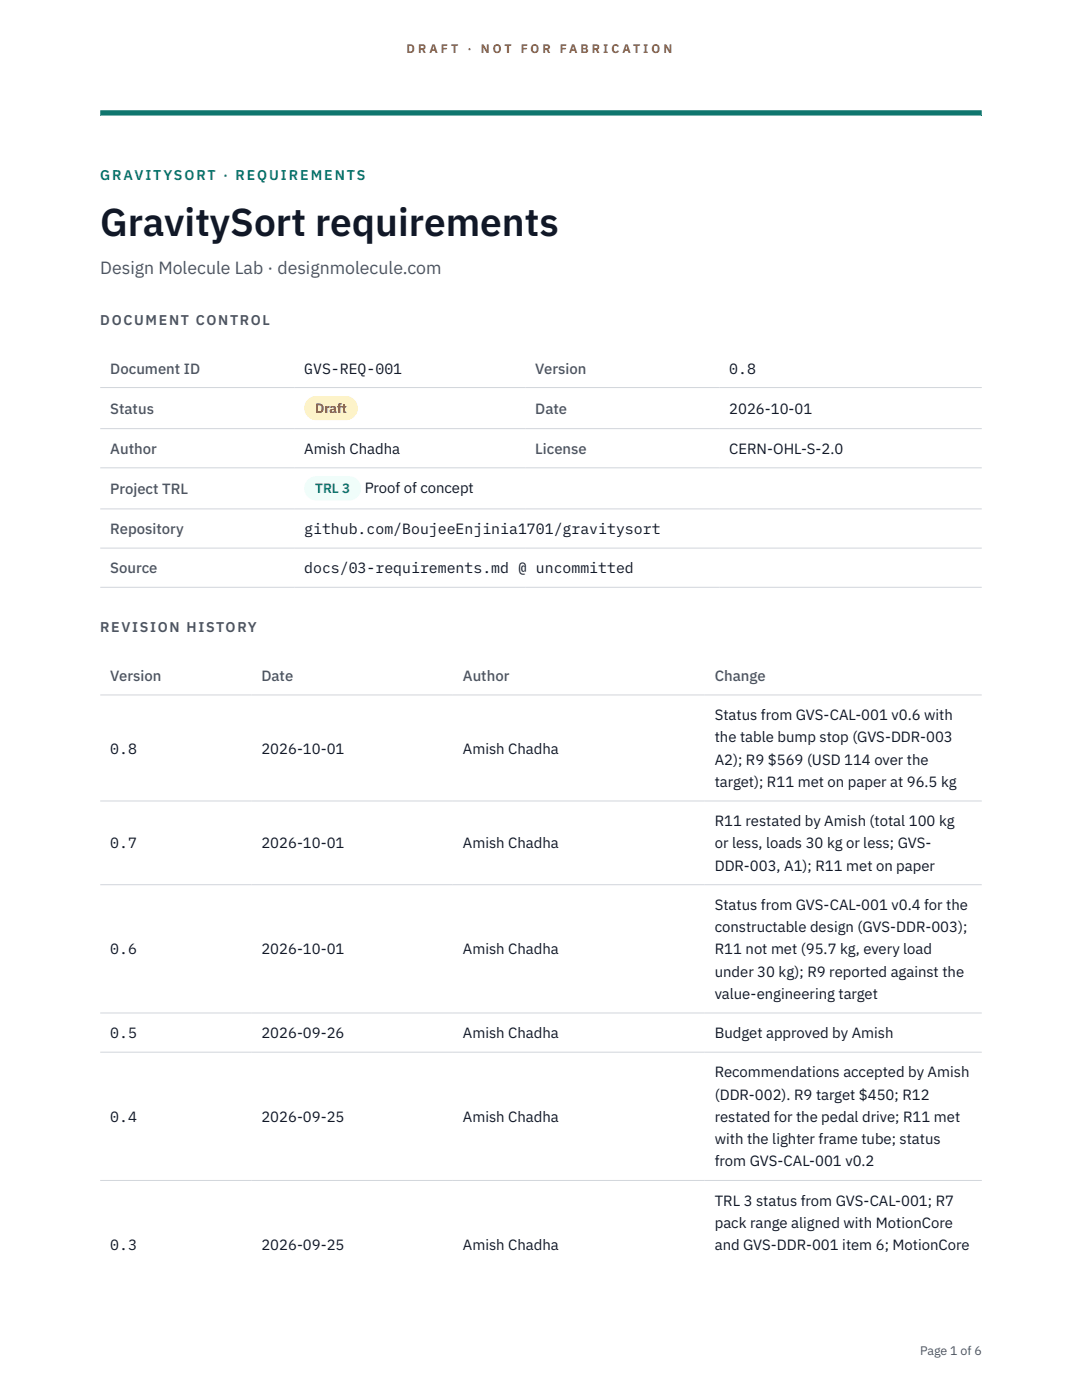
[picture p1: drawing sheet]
<svg xmlns="http://www.w3.org/2000/svg" width="216mm" height="279mm" viewBox="0 0 216 279" stroke-linecap="round" stroke-linejoin="round" font-family="sans-serif">
<defs><g id="words">
<text font-size="7.8" fill="#111827" x="20" y="47.1">GravitySort requirements</text>
<text font-size="3.5" fill="#4b5563" x="20" y="54.6">Design Molecule Lab · designmolecule.com</text>
<g font-size="3" fill="#4b5563">
<text x="22" y="74.5">Document ID</text>
<text x="106.8" y="74.5">Version</text>
<text x="22" y="82.6">Status</text>
<text x="106.8" y="82.6">Date</text>
<text x="22" y="90.6">Author</text>
<text x="106.8" y="90.6">License</text>
<text x="22" y="98.6">Project TRL</text>
<text x="22" y="106.6">Repository</text>
<text x="22" y="114.4">Source</text>
<text x="22" y="135.9">Version</text>
<text x="52.2" y="135.9">Date</text>
<text x="92.4" y="135.9">Author</text>
<text x="142.6" y="135.9">Change</text>
</g>
<g font-size="3" fill="#111827">
<text x="60.7" y="74.5">GVS-REQ-001</text>
<text x="145.5" y="74.5">0.8</text>
<text x="145.5" y="82.6">2026-10-01</text>
<text x="60.7" y="90.6">Amish Chadha</text>
<text x="145.5" y="90.6">CERN-OHL-S-2.0</text>
<text x="72.8" y="98.5">Proof of concept</text>
<text x="60.7" y="106.6">github.com/BoujeeEnjinia1701/gravitysort</text>
<text x="60.7" y="114.4">docs/03-requirements.md @ uncommitted</text>
<text x="142.6" y="143.7">Status from GVS-CAL-001 v0.6 with</text>
<text x="142.6" y="148.2">the table bump stop (GVS-DDR-003</text>
<text x="22" y="150.4">0.8</text>
<text x="52.2" y="150.4">2026-10-01</text>
<text x="92.4" y="150.4">Amish Chadha</text>
<text x="142.6" y="152.6">A2); R9 $569 (USD 114 over the</text>
<text x="142.6" y="157.1">target); R11 met on paper at 96.5 kg</text>
<text x="142.6" y="164.9">R11 restated by Amish (total 100 kg</text>
<text x="22" y="169.3">0.7</text>
<text x="52.2" y="169.3">2026-10-01</text>
<text x="92.4" y="169.3">Amish Chadha</text>
<text x="142.6" y="169.3">or less, loads 30 kg or less; GVS-</text>
<text x="142.6" y="173.8">DDR-003, A1); R11 met on paper</text>
<text x="142.6" y="181.6">Status from GVS-CAL-001 v0.4 for the</text>
<text x="22" y="190.5">0.6</text>
<text x="52.2" y="190.5">2026-10-01</text>
<text x="92.4" y="190.5">Amish Chadha</text>
<text x="142.6" y="186">constructable design (GVS-DDR-003);</text>
<text x="142.6" y="190.5">R11 not met (95.7 kg, every load</text>
<text x="142.6" y="194.9">under 30 kg); R9 reported against the</text>
<text x="142.6" y="199.4">value-engineering target</text>
<text x="22" y="207.2">0.5</text>
<text x="52.2" y="207.2">2026-09-26</text>
<text x="92.4" y="207.2">Amish Chadha</text>
<text x="142.6" y="207.2">Budget approved by Amish</text>
<text x="142.6" y="215">Recommendations accepted by Amish</text>
<text x="142.6" y="219.5">(DDR-002). R9 target $450; R12</text>
<text x="22" y="223.9">0.4</text>
<text x="52.2" y="223.9">2026-09-25</text>
<text x="92.4" y="223.9">Amish Chadha</text>
<text x="142.6" y="223.9">restated for the pedal drive; R11 met</text>
<text x="142.6" y="228.3">with the lighter frame tube; status</text>
<text x="142.6" y="232.8">from GVS-CAL-001 v0.2</text>
<text x="142.6" y="240.6">TRL 3 status from GVS-CAL-001; R7</text>
<text x="142.6" y="245.1">pack range aligned with MotionCore</text>
<text x="22" y="249.4">0.3</text>
<text x="52.2" y="249.4">2026-09-25</text>
<text x="92.4" y="249.4">Amish Chadha</text>
<text x="142.6" y="249.5">and GVS-DDR-001 item 6; MotionCore</text>
</g>
<text font-size="2.8" fill="#0f766e" x="20" y="36">GRAVITYSORT · REQUIREMENTS</text>
<g font-size="2.8" fill="#4b5563">
<text x="20" y="64.8">DOCUMENT CONTROL</text>
<text x="20" y="126.2">REVISION HISTORY</text>
</g>
<text font-size="2.7" fill="#92400e" x="62.9" y="82.5">Draft</text>
<text font-size="2.7" fill="#0f766e" x="62.9" y="98.5">TRL 3</text>
<g font-size="2.5" fill="#b45309">
<text x="81.1" y="10.5">D R A F T</text>
<text x="93.3" y="10.5">·</text>
<text x="95.9" y="10.5">N O T</text>
<text x="103.9" y="10.5">F O R</text>
<text x="111.7" y="10.5">F A B R I C A T I O N</text>
</g>
<text font-size="2.5" fill="#4b5563" x="183.6" y="270.3">Page 1 of 6</text>
</g></defs>
<path d="M20 23.1h175.9zM20 22h175.9v1.1h-175.9z" fill-rule="evenodd" fill="#0f766e"/>
<path d="M20 77.3h175.9M20 85.5h175.9M20 93.4h175.9M20 101.6h175.9M20 109.4h175.9M20 117.2h175.9M20 138.7h175.9M20 159.9h175.9M20 176.6h175.9M20 202.2h175.9M20 210h175.9M20 235.6h175.9" fill="none" stroke="#d1d5db" stroke-width=".2"/>
<path d="M60.7 79h10.7v4.9h-10.7z" fill="#fef3c7"/>
<path d="M60.7 95.1h11.4v4.8h-11.4z" fill="#f0fdfa"/>
<use href="#words"/>
</svg>
